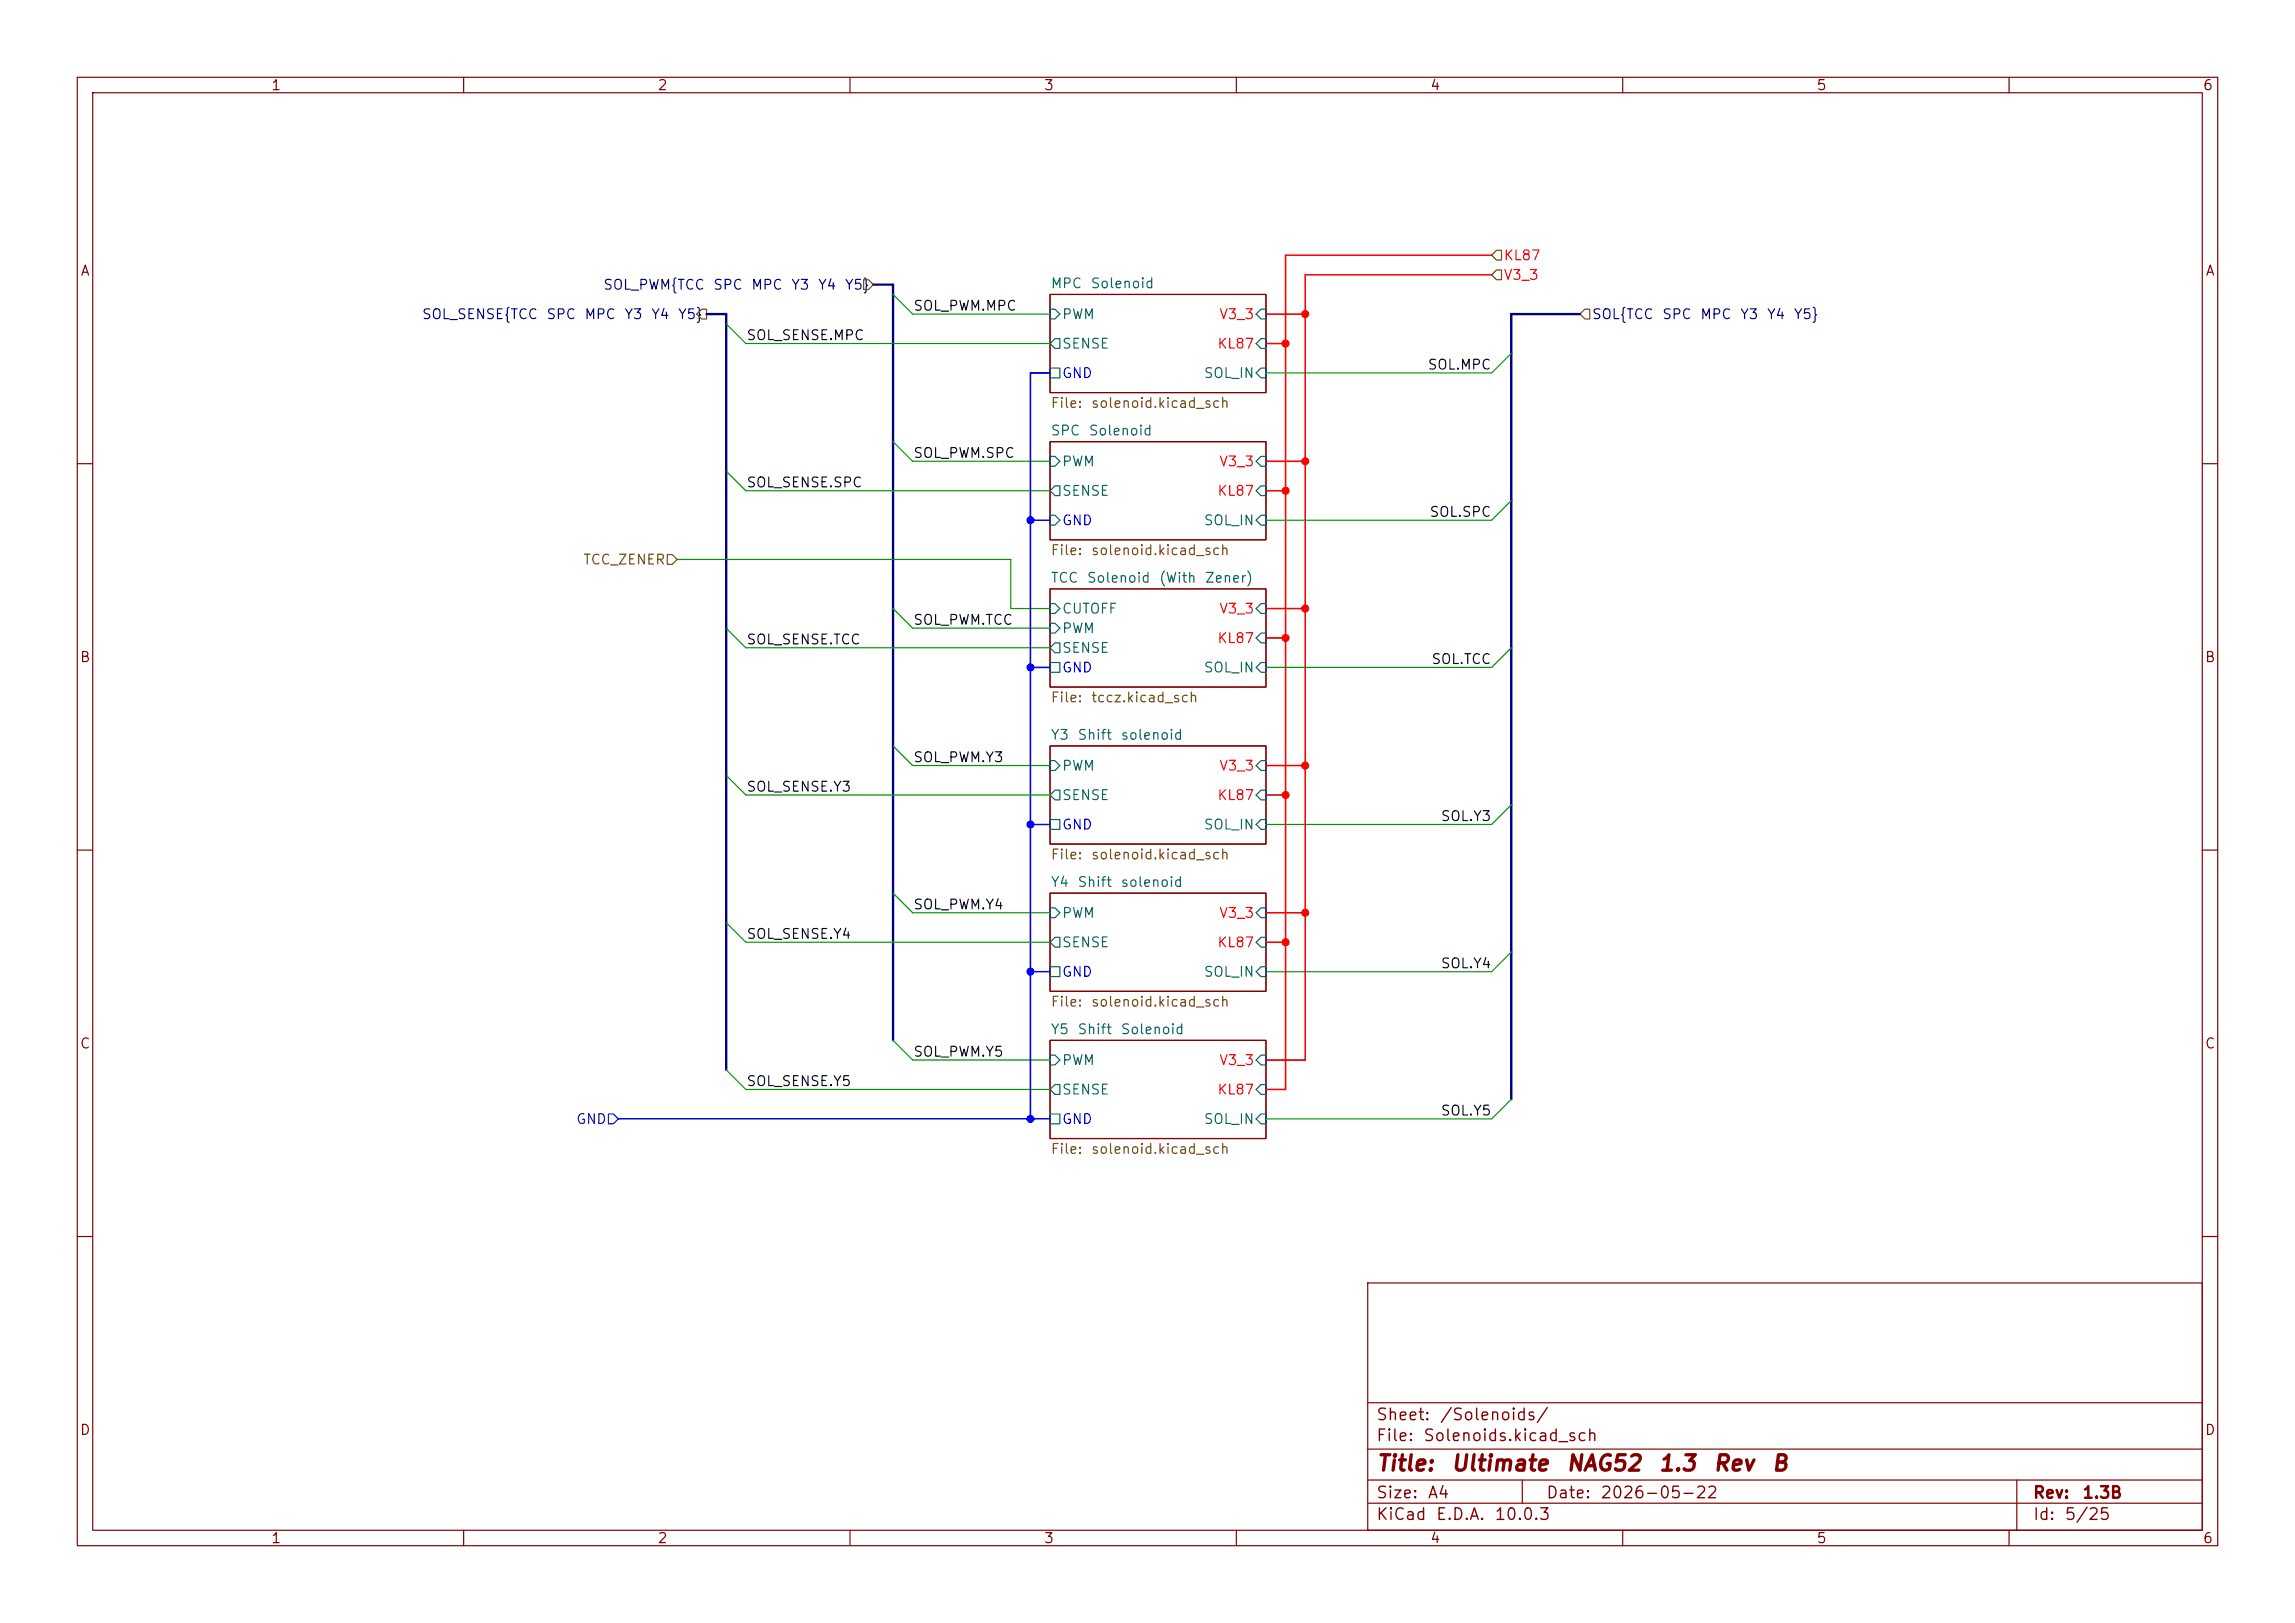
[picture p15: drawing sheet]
<svg xmlns="http://www.w3.org/2000/svg" width="297mm" height="210mm" viewBox="0 0 297 210" stroke-linecap="round" stroke-linejoin="round" font-family="sans-serif">
<defs><g id="words">
<g font-size="2" fill="#840000">
<text x="178" y="190.8">Title:</text>
<text x="187.7" y="190.8">Ultimate</text>
<text x="202.6" y="190.8">NAG52</text>
<text x="214.5" y="190.8">1.3</text>
<text x="221.6" y="190.8">Rev</text>
<text x="229.2" y="190.8">B</text>
</g>
<g font-size="1.5" fill="#840000">
<text x="178" y="184.2">Sheet:</text>
<text x="186.2" y="184.2">/Solenoids/</text>
<text x="178" y="186.9">File:</text>
<text x="184.1" y="186.9">Solenoids.kicad_sch</text>
<text x="178" y="197.1">KiCad</text>
<text x="178" y="194.3">Size:</text>
<text x="184.7" y="194.3">A4</text>
<text x="185.7" y="197.1">E.D.A.</text>
<text x="193.3" y="197.1">10.0.3</text>
<text x="200" y="194.3">Date:</text>
<text x="207" y="194.3">2026-05-22</text>
<text x="263" y="194.3">Rev:</text>
<text x="263" y="197.1">Id:</text>
<text x="267.1" y="197.1">5/25</text>
<text x="269.4" y="194.3">1.3B</text>
</g>
<g font-size="1.3" fill="#840000">
<text x="35" y="12">1</text>
<text x="85" y="12">2</text>
<text x="135" y="12">3</text>
<text x="185" y="12">4</text>
<text x="235" y="12">5</text>
<text x="285" y="12">6</text>
<text x="10.3" y="36">A</text>
<text x="285.3" y="36">A</text>
<text x="10.3" y="86">B</text>
<text x="285.3" y="86">B</text>
<text x="10.3" y="136">C</text>
<text x="285.3" y="136">C</text>
<text x="10.3" y="186">D</text>
<text x="285.3" y="186">D</text>
<text x="35" y="200">1</text>
<text x="85" y="200">2</text>
<text x="135" y="200">3</text>
<text x="185" y="200">4</text>
<text x="235" y="200">5</text>
<text x="285" y="200">6</text>
</g>
<g font-size="1.3" fill="#f00">
<text x="194.5" y="34">KL87</text>
<text x="157.7" y="41.6">V3_3</text>
<text x="194.5" y="36.5">V3_3</text>
<text x="157.4" y="45.4">KL87</text>
<text x="157.4" y="64.5">KL87</text>
<text x="157.7" y="60.7">V3_3</text>
<text x="157.4" y="83.5">KL87</text>
<text x="157.7" y="79.7">V3_3</text>
<text x="157.7" y="100">V3_3</text>
<text x="157.4" y="103.8">KL87</text>
<text x="157.7" y="119.1">V3_3</text>
<text x="157.4" y="122.9">KL87</text>
<text x="157.4" y="141.9">KL87</text>
<text x="157.7" y="138.1">V3_3</text>
</g>
<g font-size="1.3" fill="#000084">
<text x="54.5" y="41.6">SOL_SENSE{TCC</text>
<text x="70.6" y="41.6">SPC</text>
<text x="75.5" y="41.6">MPC</text>
<text x="78" y="37.8">SOL_PWM{TCC</text>
<text x="80.7" y="41.6">Y3</text>
<text x="84.2" y="41.6">Y4</text>
<text x="87.6" y="41.6">Y5}</text>
<text x="92.2" y="37.8">SPC</text>
<text x="97.1" y="37.8">MPC</text>
<text x="102.3" y="37.8">Y3</text>
<text x="105.8" y="37.8">Y4</text>
<text x="109.2" y="37.8">Y5}</text>
<text x="205.9" y="41.6">SOL{TCC</text>
<text x="215" y="41.6">SPC</text>
<text x="219.9" y="41.6">MPC</text>
<text x="225.1" y="41.6">Y3</text>
<text x="228.6" y="41.6">Y4</text>
<text x="232" y="41.6">Y5}</text>
</g>
<g font-size="1.3" fill="#0f0f0f">
<text x="118.1" y="40.5">SOL_PWM.MPC</text>
<text x="96.5" y="44.3">SOL_SENSE.MPC</text>
<text x="184.7" y="48.1">SOL.MPC</text>
<text x="118.1" y="59.6">SOL_PWM.SPC</text>
<text x="96.5" y="63.4">SOL_SENSE.SPC</text>
<text x="184.9" y="67.2">SOL.SPC</text>
<text x="96.5" y="83.7">SOL_SENSE.TCC</text>
<text x="118.1" y="81.2">SOL_PWM.TCC</text>
<text x="185.2" y="86.2">SOL.TCC</text>
<text x="118.1" y="98.9">SOL_PWM.Y3</text>
<text x="96.5" y="102.7">SOL_SENSE.Y3</text>
<text x="186.4" y="106.6">SOL.Y3</text>
<text x="118.1" y="118">SOL_PWM.Y4</text>
<text x="96.5" y="121.8">SOL_SENSE.Y4</text>
<text x="186.4" y="125.6">SOL.Y4</text>
<text x="118.1" y="137">SOL_PWM.Y5</text>
<text x="96.5" y="140.8">SOL_SENSE.Y5</text>
<text x="186.4" y="144.7">SOL.Y5</text>
</g>
<g font-size="1.3" fill="#006464">
<text x="135.9" y="37.6">MPC</text>
<text x="137.4" y="41.6">PWM</text>
<text x="141.1" y="37.6">Solenoid</text>
<text x="137.4" y="45.4">SENSE</text>
<text x="155.7" y="49.2">SOL_IN</text>
<text x="135.9" y="56.7">SPC</text>
<text x="140.8" y="56.7">Solenoid</text>
<text x="137.4" y="60.7">PWM</text>
<text x="137.4" y="64.5">SENSE</text>
<text x="155.7" y="68.3">SOL_IN</text>
<text x="135.9" y="75.7">TCC</text>
<text x="140.6" y="75.7">Solenoid</text>
<text x="149.9" y="75.7">(With</text>
<text x="155.9" y="75.7">Zener)</text>
<text x="137.4" y="79.7">CUTOFF</text>
<text x="137.4" y="82.3">PWM</text>
<text x="137.4" y="84.8">SENSE</text>
<text x="155.7" y="87.3">SOL_IN</text>
<text x="135.9" y="96">Y3</text>
<text x="137.4" y="100">PWM</text>
<text x="139.4" y="96">Shift</text>
<text x="144.9" y="96">solenoid</text>
<text x="137.4" y="103.8">SENSE</text>
<text x="155.7" y="107.7">SOL_IN</text>
<text x="135.9" y="115.1">Y4</text>
<text x="137.4" y="119.1">PWM</text>
<text x="139.4" y="115.1">Shift</text>
<text x="144.9" y="115.1">solenoid</text>
<text x="137.4" y="122.9">SENSE</text>
<text x="155.7" y="126.7">SOL_IN</text>
<text x="135.9" y="134.1">Y5</text>
<text x="139.4" y="134.1">Shift</text>
<text x="144.9" y="134.1">Solenoid</text>
<text x="137.4" y="138.1">PWM</text>
<text x="137.4" y="141.9">SENSE</text>
<text x="155.7" y="145.8">SOL_IN</text>
</g>
<g font-size="1.3" fill="#725600">
<text x="135.9" y="53.1">File:</text>
<text x="141.1" y="53.1">solenoid.kicad_sch</text>
<text x="75.4" y="73.4">TCC_ZENER</text>
<text x="135.9" y="72.1">File:</text>
<text x="141.1" y="72.1">solenoid.kicad_sch</text>
<text x="135.9" y="91.2">File:</text>
<text x="141.1" y="91.2">tccz.kicad_sch</text>
<text x="135.9" y="111.5">File:</text>
<text x="141.1" y="111.5">solenoid.kicad_sch</text>
<text x="135.9" y="130.6">File:</text>
<text x="141.1" y="130.6">solenoid.kicad_sch</text>
<text x="135.9" y="149.6">File:</text>
<text x="141.1" y="149.6">solenoid.kicad_sch</text>
</g>
<g font-size="1.3" fill="#00f">
<text x="137.4" y="49.2">GND</text>
<text x="137.4" y="68.3">GND</text>
<text x="137.4" y="87.3">GND</text>
<text x="137.4" y="107.7">GND</text>
<text x="137.4" y="126.7">GND</text>
<text x="137.4" y="145.8">GND</text>
</g>
<text font-size="1.3" fill="#0000c2" x="74.5" y="145.8">GND</text>
</g></defs>
<g fill="none" stroke="#840000" stroke-width=".15">
<path d="M10 10h277v190h-277zM12 12h273v186h-273zM60 10v2M110 10v2M160 10v2M210 10v2M260 10v2M135.9 38.1h27.9v12.7h-27.9zM135.9 57.2h27.9v12.7h-27.9zM10 60h2M135.9 76.2h27.9v12.7h-27.9zM285 60h2"/>
<path d="M135.9 96.5h27.9v12.7h-27.9zM10 110h2M135.9 115.6h27.9v12.7h-27.9zM285 110h2M135.9 134.6h27.9v12.7h-27.9zM10 160h2M177 166h108v32h-108zM285 160h2M60 198v2M110 198v2M160 198v2M177 194.5h108"/>
<path d="M177 191.5h108M177 187.5h108M177 181.5h108M197 191.5v3M210 198v2M260 198v2M261 191.5v6.5"/>
</g>
<g fill="none" stroke="#006464" stroke-width=".15">
<path d="M135.9 40h.6l.7 .6-.7 .7h-.6zM135.9 47.6h1.3v1.3h-1.3zM135.9 59.1h.6l.7 .6-.7 .6h-.6zM136.5 43.8h.7v1.3h-.7l-.6-.6zM163.2 47.6h.6v1.3h-.6l-.6-.6zM163.2 43.8h.6v1.3h-.6l-.6-.6zM163.2 40h.6v1.3h-.6l-.6-.7zM163.2 59.1h.6v1.2h-.6l-.6-.6zM135.9 66.7h.6l.7 .6-.7 .6h-.6zM135.9 78.1h.6l.7 .6-.7 .7h-.6zM136.5 62.9h.7v1.2h-.7l-.6-.6zM163.2 66.7h.6v1.2h-.6l-.6-.6z"/>
<path d="M163.2 62.9h.6v1.2h-.6l-.6-.6zM163.2 78.1h.6v1.3h-.6l-.6-.7zM135.9 98.4h.6l.7 .7-.7 .6h-.6zM135.9 85.7h1.3v1.3h-1.3zM135.9 80.6h.6l.7 .7-.7 .6h-.6zM136.5 83.2h.7v1.3h-.7l-.6-.7zM163.2 98.4h.6v1.3h-.6l-.6-.6zM163.2 81.9h.6v1.3h-.6l-.6-.6zM163.2 85.7h.6v1.3h-.6l-.6-.6zM135.9 117.5h.6l.7 .6-.7 .6h-.6zM135.9 106h1.3v1.3h-1.3zM136.5 102.2h.7v1.3h-.7l-.6-.6z"/>
<path d="M163.2 117.5h.6v1.2h-.6l-.6-.6zM163.2 106h.6v1.3h-.6l-.6-.6zM163.2 102.2h.6v1.3h-.6l-.6-.6zM135.9 125.1h1.3v1.3h-1.3zM135.9 136.5h.6l.7 .7-.7 .6h-.6zM136.5 121.3h.7v1.3h-.7l-.6-.7zM163.2 125.1h.6v1.3h-.6l-.6-.7zM163.2 121.3h.6v1.3h-.6l-.6-.7zM163.2 136.5h.6v1.3h-.6l-.6-.6zM135.9 144.1h1.3v1.3h-1.3zM136.5 140.3h.7v1.3h-.7l-.6-.6zM163.2 144.1h.6v1.3h-.6l-.6-.6z"/>
<path d="M163.2 140.3h.6v1.3h-.6l-.6-.6z"/>
</g>
<path d="M111.8 36.2h.6l.6 .6-.6 .7h-.6zM193.7 32.4h.6v1.3h-.6l-.7-.7zM193.7 34.9h.6v1.3h-.6l-.7-.6zM90.2 40.6l.6-.6h.6v1.3h-.6zM205.1 40h.6v1.3h-.6l-.6-.7zM86.4 71.8h.6l.6 .6-.6 .6h-.6z" fill="none" stroke="#725600" stroke-width=".15"/>
<path d="M78.7 144.1h.7l.6 .7-.6 .6h-.7z" fill="none" stroke="#0000c2" stroke-width=".15"/>
<path d="M113 36.8h2.6v97.8M91.4 40.6h2.6v97.8M204.5 40.6h-8.9v101.6" fill="none" stroke="#000084" stroke-width=".3"/>
<path d="M193 33h-26.6v108h-2.6M193 35.6h-24.1v101.6h-5.1M163.8 40.6h5.1M163.8 44.5h2.6M163.8 59.7h5.1M163.8 78.7h5.1M163.8 63.5h2.6M163.8 82.6h2.6M163.8 99.1h5.1M163.8 118.1h5.1M163.8 102.9h2.6M163.8 121.9h2.6" fill="none" stroke="#f00" stroke-width=".2"/>
<g fill="none" stroke="#009600" stroke-width=".15">
<path d="M115.6 38.1l2.5 2.5h17.8M94 41.9l2.5 2.6h39.4M115.6 57.2l2.5 2.5h17.8M195.6 45.7l-2.6 2.6h-29.2M87.6 72.4h43.2v6.3h5.1M94 61l2.5 2.5h39.4M115.6 78.7l2.5 2.6h17.8M195.6 64.8l-2.6 2.5h-29.2M94 81.3l2.5 2.5h39.4M115.6 96.5l2.5 2.6h17.8M195.6 83.8l-2.6 2.6h-29.2M94 119.4l2.5 2.5h39.4"/>
<path d="M94 100.3l2.5 2.6h39.4M115.6 115.6l2.5 2.5h17.8M195.6 104.1l-2.6 2.6h-29.2M94 138.4l2.5 2.6h39.4M115.6 134.6l2.5 2.6h17.8M195.6 123.2l-2.6 2.5h-29.2M195.6 142.2l-2.6 2.6h-29.2"/>
</g>
<path d="M135.9 48.3h-2.6v96.5M133.3 67.3h2.6M133.3 86.4h2.6M133.3 106.7h2.6M133.3 125.7h2.6M80 144.8h55.9" fill="none" stroke="#00f" stroke-width=".2"/>
<g fill="#00f" stroke="#00f" stroke-width=".13">
<circle cx="133.3" cy="86.4" r=".46"/>
<circle cx="133.3" cy="67.3" r=".46"/>
<circle cx="133.3" cy="125.7" r=".46"/>
<circle cx="133.3" cy="106.7" r=".46"/>
<circle cx="133.3" cy="144.8" r=".46"/>
</g>
<g fill="#f00" stroke="#f00" stroke-width=".13">
<circle cx="168.9" cy="118.1" r=".46"/>
<circle cx="168.9" cy="99.1" r=".46"/>
<circle cx="166.4" cy="121.9" r=".46"/>
<circle cx="166.4" cy="102.9" r=".46"/>
<circle cx="166.4" cy="63.5" r=".46"/>
<circle cx="168.9" cy="40.6" r=".46"/>
<circle cx="166.4" cy="44.5" r=".46"/>
<circle cx="166.4" cy="82.6" r=".46"/>
<circle cx="168.9" cy="78.7" r=".46"/>
<circle cx="168.9" cy="59.7" r=".46"/>
</g>
<use href="#words"/>
</svg>
